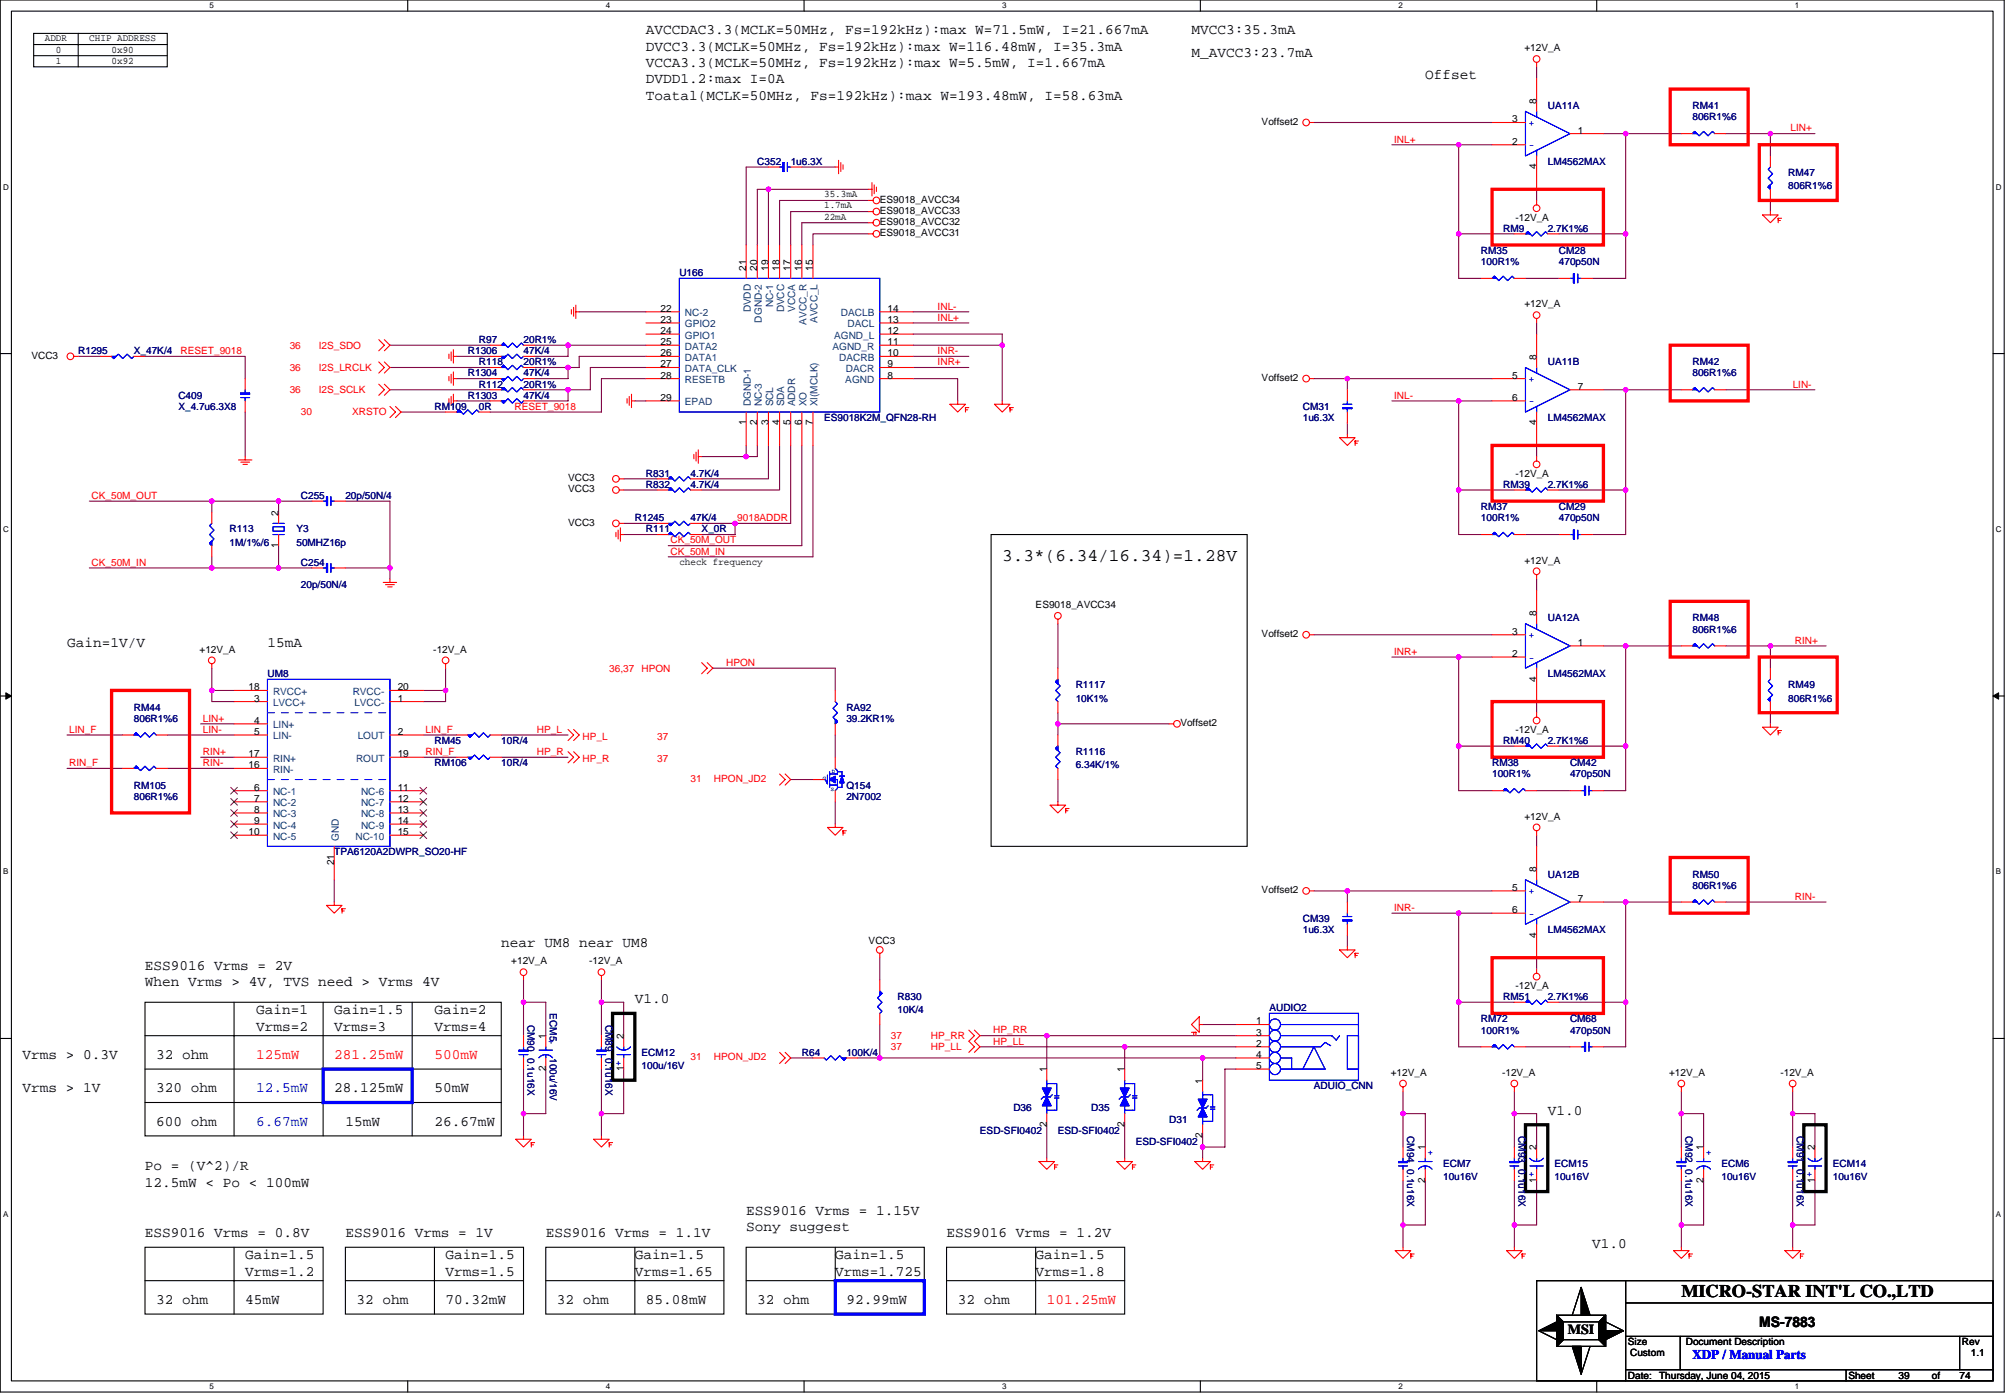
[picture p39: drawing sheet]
<svg xmlns="http://www.w3.org/2000/svg" width="294mm" height="204mm" viewBox="0 0 294 204" stroke-linecap="round" stroke-linejoin="round" font-family="sans-serif">
<defs><g id="words">
<g font-size="2.6">
<text x="146.3" y="81.8">3.3*(6.34/16.34)=1.28V</text>
<text x="245.5" y="189.3">MICRO-STAR INT'L CO.,LTD</text>
</g>
<g font-size="2.1">
<text x="94.3" y="5">AVCCDAC3.3(MCLK=50MHz, Fs=192kHz):max W=71.5mW, I=21.667mA</text>
<text x="174" y="5">MVCC3:35.3mA</text>
<text x="94.3" y="7.4">DVCC3.3(MCLK=50MHz, Fs=192kHz):max W=116.48mW, I=35.3mA</text>
<text x="94.3" y="9.8">VCCA3.3(MCLK=50MHz, Fs=192kHz):max W=5.5mW, I=1.667mA</text>
<text x="174" y="8.3">M_AVCC3:23.7mA</text>
<text x="208.1" y="11.5">Offset</text>
<text x="94.3" y="12.2">DVDD1.2:max I=0A</text>
<text x="94.3" y="14.6">Toatal(MCLK=50MHz, Fs=192kHz):max W=193.48mW, I=58.63mA</text>
<text x="9.8" y="94.4">Gain=1V/V</text>
<text x="39.1" y="94.4">15mA</text>
<text x="21.2" y="141.6">ESS9016 Vrms = 2V</text>
<text x="21.2" y="143.9">When Vrms &gt; 4V, TVS need &gt; Vrms 4V</text>
<text x="73.2" y="138.3">near UM8 near UM8</text>
<text x="37.4" y="148.1">Gain=1</text>
<text x="48.8" y="148.1">Gain=1.5</text>
<text x="63.4" y="148.1">Gain=2</text>
<text x="92.7" y="146.4">V1.0</text>
<text x="3.3" y="154.6">Vrms &gt; 0.3V</text>
<text x="22.8" y="154.6">32 ohm</text>
<text x="37.4" y="150.4">Vrms=2</text>
<text x="48.8" y="150.4">Vrms=3</text>
<text x="63.4" y="150.4">Vrms=4</text>
<text x="3.3" y="159.4">Vrms &gt; 1V</text>
<text x="22.8" y="159.4">320 ohm</text>
<text x="48.8" y="159.4">28.125mW</text>
<text x="63.4" y="159.4">50mW</text>
<text x="22.8" y="164.3">600 ohm</text>
<text x="50.4" y="164.3">15mW</text>
<text x="63.4" y="164.3">26.67mW</text>
<text x="226" y="162.7">V1.0</text>
<text x="21.2" y="170.8">Po = (V^2)/R</text>
<text x="21.2" y="173.2">12.5mW &lt; Po &lt; 100mW</text>
<text x="109" y="177.3">ESS9016 Vrms = 1.15V</text>
<text x="109" y="179.7">Sony suggest</text>
<text x="21.2" y="180.6">ESS9016 Vrms = 0.8V</text>
<text x="35.8" y="183.8">Gain=1.5</text>
<text x="50.4" y="180.6">ESS9016 Vrms = 1V</text>
<text x="65.1" y="183.8">Gain=1.5</text>
<text x="79.7" y="180.6">ESS9016 Vrms = 1.1V</text>
<text x="92.7" y="183.8">Gain=1.5</text>
<text x="122" y="183.8">Gain=1.5</text>
<text x="138.2" y="180.6">ESS9016 Vrms = 1.2V</text>
<text x="151.2" y="183.8">Gain=1.5</text>
<text x="232.5" y="182.2">V1.0</text>
<text x="22.8" y="190.3">32 ohm</text>
<text x="35.8" y="186.2">Vrms=1.2</text>
<text x="35.8" y="190.3">45mW</text>
<text x="52.1" y="190.3">32 ohm</text>
<text x="65.1" y="190.3">70.32mW</text>
<text x="65.1" y="186.2">Vrms=1.5</text>
<text x="81.3" y="190.3">32 ohm</text>
<text x="92.7" y="186.2">Vrms=1.65</text>
<text x="94.3" y="190.3">85.08mW</text>
<text x="110.6" y="190.3">32 ohm</text>
<text x="122" y="186.2">Vrms=1.725</text>
<text x="123.6" y="190.3">92.99mW</text>
<text x="139.8" y="190.3">32 ohm</text>
<text x="151.2" y="186.2">Vrms=1.8</text>
<text x="256.9" y="193.7">MS-7883</text>
</g>
<g font-size="2.1" fill="#f00">
<text x="37.4" y="154.6">125mW</text>
<text x="48.8" y="154.6">281.25mW</text>
<text x="63.4" y="154.6">500mW</text>
<text x="152.8" y="190.3">101.25mW</text>
</g>
<g font-size="2.1" fill="#00f">
<text x="37.4" y="159.4">12.5mW</text>
<text x="37.4" y="164.3">6.67mW</text>
</g>
<text font-size="2" x="228.9" y="194.7">MSI</text>
<text font-size="1.9" fill="#00f" x="247.1" y="198.4">XDP / Manual Parts</text>
<g font-size="1.5">
<text x="6.5" y="6">ADDR</text>
<text x="8.2" y="7.7">0</text>
<text x="8.2" y="9.3">1</text>
<text x="13" y="6">CHIP ADDRESS</text>
<text x="16.3" y="7.7">0x90</text>
<text x="16.3" y="9.3">0x92</text>
<text x="222.6" y="7.5">+12V_A</text>
<text x="220.8" y="17.9">3</text>
<text x="224.4" y="15.1" transform="rotate(-90 224.4 15.1)">8</text>
<text x="184.2" y="18.2">Voffset2</text>
<text x="220.8" y="21.1">2</text>
<text x="230.4" y="19.5">1</text>
<text x="120.3" y="28.8">35.3mA</text>
<text x="128.5" y="29.6">ES9018_AVCC34</text>
<text x="224.4" y="24.7" transform="rotate(-90 224.4 24.7)">4</text>
<text x="120.3" y="32.1">22mA</text>
<text x="120.3" y="30.4">1.7mA</text>
<text x="128.5" y="31.2">ES9018_AVCC33</text>
<text x="128.5" y="32.8">ES9018_AVCC32</text>
<text x="128.5" y="34.5">ES9018_AVCC31</text>
<text x="221.3" y="32.2">-12V_A</text>
<text x="108.9" y="39.5" transform="rotate(-90 108.9 39.5)">21</text>
<text x="110.6" y="39.5" transform="rotate(-90 110.6 39.5)">20</text>
<text x="112.2" y="39.5" transform="rotate(-90 112.2 39.5)">19</text>
<text x="113.8" y="39.5" transform="rotate(-90 113.8 39.5)">18</text>
<text x="115.5" y="39.5" transform="rotate(-90 115.5 39.5)">17</text>
<text x="117.1" y="39.5" transform="rotate(-90 117.1 39.5)">16</text>
<text x="118.7" y="39.5" transform="rotate(-90 118.7 39.5)">15</text>
<text x="96.4" y="45.5">22</text>
<text x="96.4" y="47.1">23</text>
<text x="129.6" y="45.5">14</text>
<text x="129.6" y="47.1">13</text>
<text x="222.6" y="44.9">+12V_A</text>
<text x="4.6" y="52.3">VCC3</text>
<text x="96.4" y="48.8">24</text>
<text x="96.4" y="50.4">25</text>
<text x="96.4" y="52">26</text>
<text x="96.4" y="53.6">27</text>
<text x="129.6" y="50.4">11</text>
<text x="129.6" y="52">10</text>
<text x="129.6" y="48.8">12</text>
<text x="129.6" y="53.6">9</text>
<text x="224.4" y="52.5" transform="rotate(-90 224.4 52.5)">8</text>
<text x="96.4" y="55.3">28</text>
<text x="96.4" y="58.5">29</text>
<text x="129.6" y="55.3">8</text>
<text x="184.2" y="55.6">Voffset2</text>
<text x="220.8" y="55.3">5</text>
<text x="220.8" y="58.5">6</text>
<text x="230.4" y="56.9">7</text>
<text x="108.9" y="62.1" transform="rotate(-90 108.9 62.1)">1</text>
<text x="110.6" y="62.1" transform="rotate(-90 110.6 62.1)">2</text>
<text x="112.2" y="62.1" transform="rotate(-90 112.2 62.1)">3</text>
<text x="113.8" y="62.1" transform="rotate(-90 113.8 62.1)">4</text>
<text x="115.5" y="62.1" transform="rotate(-90 115.5 62.1)">5</text>
<text x="117.1" y="62.1" transform="rotate(-90 117.1 62.1)">6</text>
<text x="118.7" y="62.1" transform="rotate(-90 118.7 62.1)">7</text>
<text x="224.4" y="62.1" transform="rotate(-90 224.4 62.1)">4</text>
<text x="82.9" y="70.2">VCC3</text>
<text x="82.9" y="71.9">VCC3</text>
<text x="221.3" y="69.6">-12V_A</text>
<text x="40.7" y="75.3" transform="rotate(-90 40.7 75.3)">2</text>
<text x="82.9" y="76.7">VCC3</text>
<text x="40.7" y="80" transform="rotate(-90 40.7 80)">1</text>
<text x="99.2" y="82.4">check frequency</text>
<text x="222.6" y="82.3">+12V_A</text>
<text x="151.2" y="88.8">ES9018_AVCC34</text>
<text x="224.4" y="89.9" transform="rotate(-90 224.4 89.9)">8</text>
<text x="29.1" y="95.3">+12V_A</text>
<text x="63.3" y="95.3">-12V_A</text>
<text x="184.2" y="93">Voffset2</text>
<text x="220.8" y="92.7">3</text>
<text x="220.8" y="95.9">2</text>
<text x="230.4" y="94.3">1</text>
<text x="36.3" y="100.8">18</text>
<text x="58.1" y="100.8">20</text>
<text x="224.4" y="99.5" transform="rotate(-90 224.4 99.5)">4</text>
<text x="37.1" y="102.4">3</text>
<text x="37.1" y="107.3">5</text>
<text x="37.1" y="105.7">4</text>
<text x="58.1" y="107.3">2</text>
<text x="58.1" y="102.4">1</text>
<text x="172.4" y="106">Voffset2</text>
<text x="221.3" y="107">-12V_A</text>
<text x="36.3" y="112.2">16</text>
<text x="36.3" y="110.5">17</text>
<text x="58.1" y="110.5">19</text>
<text x="37.1" y="115.4">6</text>
<text x="37.1" y="117">7</text>
<text x="37.1" y="118.7">8</text>
<text x="58.1" y="115.4">11</text>
<text x="58.1" y="117">12</text>
<text x="58.1" y="118.7">13</text>
<text x="222.6" y="119.7">+12V_A</text>
<text x="36.3" y="121.9">10</text>
<text x="37.1" y="120.3">9</text>
<text x="58.1" y="121.9">15</text>
<text x="58.1" y="120.3">14</text>
<text x="48.8" y="126.3" transform="rotate(-90 48.8 126.3)">21</text>
<text x="184.2" y="130.4">Voffset2</text>
<text x="220.8" y="130">5</text>
<text x="224.4" y="127.3" transform="rotate(-90 224.4 127.3)">8</text>
<text x="230.4" y="131.7">7</text>
<text x="126.8" y="137.9">VCC3</text>
<text x="220.8" y="133.3">6</text>
<text x="224.4" y="136.9" transform="rotate(-90 224.4 136.9)">4</text>
<text x="74.7" y="140.8">+12V_A</text>
<text x="86" y="140.8">-12V_A</text>
<text x="183.4" y="149.5">1</text>
<text x="221.3" y="144.4">-12V_A</text>
<text x="79.7" y="151.7" transform="rotate(-90 79.7 151.7)">1</text>
<text x="91.1" y="151.7" transform="rotate(-90 91.1 151.7)">2</text>
<text x="183.4" y="152.8">2</text>
<text x="183.4" y="154.4">4</text>
<text x="183.4" y="151.2">3</text>
<text x="79.7" y="156.4" transform="rotate(-90 79.7 156.4)">2</text>
<text x="91.1" y="156.4" transform="rotate(-90 91.1 156.4)">1</text>
<text x="152.8" y="156.5" transform="rotate(-90 152.8 156.5)">1</text>
<text x="164.2" y="156.5" transform="rotate(-90 164.2 156.5)">1</text>
<text x="175.6" y="158.2" transform="rotate(-90 175.6 158.2)">1</text>
<text x="183.4" y="156.1">5</text>
<text x="203.1" y="157">+12V_A</text>
<text x="219.3" y="157">-12V_A</text>
<text x="243.7" y="157">+12V_A</text>
<text x="260" y="157">-12V_A</text>
<text x="152.8" y="164.5" transform="rotate(-90 152.8 164.5)">2</text>
<text x="164.2" y="164.5" transform="rotate(-90 164.2 164.5)">2</text>
<text x="175.6" y="166.1" transform="rotate(-90 175.6 166.1)">2</text>
<text x="208.1" y="167.9" transform="rotate(-90 208.1 167.9)">1</text>
<text x="224.4" y="167.9" transform="rotate(-90 224.4 167.9)">2</text>
<text x="248.7" y="167.9" transform="rotate(-90 248.7 167.9)">1</text>
<text x="265" y="167.9" transform="rotate(-90 265 167.9)">2</text>
<text x="208.1" y="172.6" transform="rotate(-90 208.1 172.6)">2</text>
<text x="224.4" y="172.6" transform="rotate(-90 224.4 172.6)">1</text>
<text x="248.7" y="172.6" transform="rotate(-90 248.7 172.6)">2</text>
<text x="265" y="172.6" transform="rotate(-90 265 172.6)">1</text>
<text x="237.7" y="196.4">Size</text>
<text x="246.2" y="196.4">Document Description</text>
<text x="286.5" y="196.4">Rev</text>
<text x="237.7" y="201.3">Date:</text>
<text x="238" y="198">Custom</text>
<text x="242.3" y="201.3">Thursday, June 04, 2015</text>
<text x="269.9" y="201.3">Sheet</text>
<text x="277.2" y="201.3">39</text>
<text x="282.1" y="201.3">of</text>
<text x="286.1" y="201.3">74</text>
<text x="287.8" y="198">1.1</text>
</g>
<g font-size="1.5" fill="#000080">
<text x="226" y="15.9">UA11A</text>
<text x="247.1" y="15.9">RM41</text>
<text x="247.1" y="17.6">806R1%6</text>
<text x="110.6" y="24.1">C352</text>
<text x="115.5" y="24.1">1u6.3X</text>
<text x="226" y="24.1">LM4562MAX</text>
<text x="261.1" y="25.7">RM47</text>
<text x="261.1" y="27.6">806R1%6</text>
<text x="219.5" y="33.8">RM9</text>
<text x="226" y="33.8">2.7K1%6</text>
<text x="99.2" y="40.3">U166</text>
<text x="216.2" y="37.1">RM35</text>
<text x="216.2" y="38.7">100R1%</text>
<text x="227.6" y="37.1">CM28</text>
<text x="227.6" y="38.7">470p50N</text>
<text x="11.4" y="51.7">R1295</text>
<text x="19.5" y="51.7">X_47K/4</text>
<text x="68.3" y="51.7">R1306</text>
<text x="69.9" y="53.3">R118</text>
<text x="69.9" y="50.1">R97</text>
<text x="76.4" y="51.7">47K/4</text>
<text x="76.4" y="53.3">20R1%</text>
<text x="76.4" y="50.1">20R1%</text>
<text x="226" y="53.3">UA11B</text>
<text x="247.1" y="53.3">RM42</text>
<text x="26" y="58.2">C409</text>
<text x="26" y="59.8">X_4.7u6.3X8</text>
<text x="63.4" y="59.8">RM109</text>
<text x="68.3" y="58.2">R1303</text>
<text x="68.3" y="55">R1304</text>
<text x="69.9" y="59.8">0R</text>
<text x="69.9" y="56.6">R112</text>
<text x="76.4" y="58.2">47K/4</text>
<text x="76.4" y="55">47K/4</text>
<text x="76.4" y="56.6">20R1%</text>
<text x="190.2" y="59.8">CM31</text>
<text x="247.1" y="55">806R1%6</text>
<text x="120.3" y="61.5">ES9018K2M_QFN28-RH</text>
<text x="190.2" y="61.5">1u6.3X</text>
<text x="226" y="61.5">LM4562MAX</text>
<text x="94.3" y="71.2">R832</text>
<text x="94.3" y="69.6">R831</text>
<text x="100.8" y="71.2">4.7K/4</text>
<text x="100.8" y="69.6">4.7K/4</text>
<text x="219.5" y="71.2">RM39</text>
<text x="226" y="71.2">2.7K1%6</text>
<text x="33.5" y="77.7">R113</text>
<text x="43.3" y="77.7">Y3</text>
<text x="43.9" y="72.8">C255</text>
<text x="50.4" y="72.8">20p/50N/4</text>
<text x="92.7" y="76.1">R1245</text>
<text x="94.3" y="77.7">R111</text>
<text x="100.8" y="76.1">47K/4</text>
<text x="102.5" y="77.7">X_0R</text>
<text x="216.2" y="74.5">RM37</text>
<text x="216.2" y="76.1">100R1%</text>
<text x="227.6" y="74.5">CM29</text>
<text x="227.6" y="76.1">470p50N</text>
<text x="33.5" y="79.7">1M/1%/6</text>
<text x="43.3" y="79.7">50MHZ16p</text>
<text x="43.9" y="82.6">C254</text>
<text x="43.9" y="85.8">20p/50N/4</text>
<text x="226" y="90.7">UA12A</text>
<text x="247.1" y="90.7">RM48</text>
<text x="247.1" y="92.3">806R1%6</text>
<text x="39.1" y="98.8">UM8</text>
<text x="157.1" y="100.5">R1117</text>
<text x="226" y="98.8">LM4562MAX</text>
<text x="261.1" y="100.5">RM49</text>
<text x="19.5" y="103.7">RM44</text>
<text x="19.5" y="105.3">806R1%6</text>
<text x="123.6" y="103.7">RA92</text>
<text x="123.6" y="105.3">39.2KR1%</text>
<text x="157.1" y="102.4">10K1%</text>
<text x="261.1" y="102.4">806R1%6</text>
<text x="63.4" y="108.6">RM45</text>
<text x="63.4" y="111.8">RM106</text>
<text x="73.2" y="111.8">10R/4</text>
<text x="73.2" y="108.6">10R/4</text>
<text x="157.1" y="110.2">R1116</text>
<text x="157.1" y="112.2">6.34K/1%</text>
<text x="217.9" y="111.8">RM38</text>
<text x="217.9" y="113.5">100R1%</text>
<text x="219.5" y="108.6">RM40</text>
<text x="226" y="108.6">2.7K1%6</text>
<text x="229.2" y="111.8">CM42</text>
<text x="229.2" y="113.5">470p50N</text>
<text x="19.5" y="115.1">RM105</text>
<text x="19.5" y="116.7">806R1%6</text>
<text x="123.6" y="115.1">Q154</text>
<text x="123.6" y="116.7">2N7002</text>
<text x="48.8" y="124.9">TPA6120A2DWPR_SO20-HF</text>
<text x="226" y="128.1">UA12B</text>
<text x="247.1" y="128.1">RM50</text>
<text x="247.1" y="129.7">806R1%6</text>
<text x="190.2" y="134.6">CM39</text>
<text x="190.2" y="136.2">1u6.3X</text>
<text x="226" y="136.2">LM4562MAX</text>
<text x="77" y="149.6" transform="rotate(90 77 149.6)">CM90 0.1u16X</text>
<text x="80.3" y="147.9" transform="rotate(90 80.3 147.9)">ECM5+</text>
<text x="88.4" y="149.6" transform="rotate(90 88.4 149.6)">CM89 0.1u16X</text>
<text x="131.1" y="146">R830</text>
<text x="131.1" y="147.9">10K/4</text>
<text x="185.4" y="147.6">AUDIO2</text>
<text x="216.2" y="149.2">RM72</text>
<text x="219.5" y="146">RM51</text>
<text x="226" y="146">2.7K1%6</text>
<text x="229.2" y="149.2">CM68</text>
<text x="80.3" y="154.4" transform="rotate(90 80.3 154.4)">100u/16V</text>
<text x="93.7" y="154.1">ECM12</text>
<text x="117.1" y="154.1">R64</text>
<text x="123.6" y="154.1">100K/4</text>
<text x="216.2" y="150.9">100R1%</text>
<text x="229.2" y="150.9">470p50N</text>
<text x="93.7" y="156.1">100u/16V</text>
<text x="191.9" y="159">ADUIO_CNN</text>
<text x="143.1" y="165.5">ESD-SFI0402</text>
<text x="148" y="162.2">D36</text>
<text x="154.5" y="165.5">ESD-SFI0402</text>
<text x="159.3" y="162.2">D35</text>
<text x="165.8" y="167.1">ESD-SFI0402</text>
<text x="170.7" y="163.9">D31</text>
<text x="205.5" y="165.8" transform="rotate(90 205.5 165.8)">CM94 0.1u16X</text>
<text x="221.7" y="165.8" transform="rotate(90 221.7 165.8)">CM93 0.1u16X</text>
<text x="246.1" y="165.8" transform="rotate(90 246.1 165.8)">CM92 0.1u16X</text>
<text x="262.4" y="165.8" transform="rotate(90 262.4 165.8)">CM91 0.1u16X</text>
<text x="210.7" y="170.4">ECM7</text>
<text x="210.7" y="172.3">10u16V</text>
<text x="227" y="170.4">ECM15</text>
<text x="227" y="172.3">10u16V</text>
<text x="251.4" y="170.4">ECM6</text>
<text x="251.4" y="172.3">10u16V</text>
<text x="267.6" y="170.4">ECM14</text>
<text x="267.6" y="172.3">10u16V</text>
</g>
<g font-size="1.5" fill="#f00">
<text x="203.6" y="20.8">INL+</text>
<text x="261.4" y="19.2">LIN+</text>
<text x="136.9" y="46.8">INL+</text>
<text x="136.9" y="45.2">INL-</text>
<text x="26.4" y="51.7">RESET_9018</text>
<text x="42.3" y="50.9">36</text>
<text x="46.5" y="50.9">I2S_SDO</text>
<text x="136.9" y="53.3">INR+</text>
<text x="136.9" y="51.7">INR-</text>
<text x="42.3" y="57.4">36</text>
<text x="42.3" y="54.1">36</text>
<text x="46.5" y="57.4">I2S_SCLK</text>
<text x="46.5" y="54.1">I2S_LRCLK</text>
<text x="75.1" y="59.8">RESET_9018</text>
<text x="203.6" y="58.2">INL-</text>
<text x="261.8" y="56.6">LIN-</text>
<text x="43.9" y="60.6">30</text>
<text x="51.4" y="60.6">XRSTO</text>
<text x="13.4" y="72.8">CK_50M_OUT</text>
<text x="107.7" y="76.1">9018ADDR</text>
<text x="13.4" y="82.6">CK_50M_IN</text>
<text x="97.9" y="79.3">CK_50M_OUT</text>
<text x="97.9" y="81">CK_50M_IN</text>
<text x="203.6" y="95.6">INR+</text>
<text x="262.1" y="94">RIN+</text>
<text x="89" y="98">36,37</text>
<text x="93.7" y="98">HPON</text>
<text x="106" y="97.2">HPON</text>
<text x="10.1" y="107">LIN_F</text>
<text x="29.6" y="105.3">LIN+</text>
<text x="29.6" y="107">LIN-</text>
<text x="62.1" y="107">LIN_F</text>
<text x="78.4" y="107">HP_L</text>
<text x="85.1" y="107.9">HP_L</text>
<text x="95.9" y="107.9">37</text>
<text x="10.1" y="111.8">RIN_F</text>
<text x="29.6" y="110.2">RIN+</text>
<text x="29.6" y="111.8">RIN-</text>
<text x="62.1" y="110.2">RIN_F</text>
<text x="78.4" y="110.2">HP_R</text>
<text x="85.1" y="111.2">HP_R</text>
<text x="95.9" y="111.2">37</text>
<text x="100.8" y="114.1">31</text>
<text x="104.2" y="114.1">HPON_JD2</text>
<text x="262.1" y="131.3">RIN-</text>
<text x="203.6" y="133">INR-</text>
<text x="100.8" y="154.8">31</text>
<text x="104.2" y="154.8">HPON_JD2</text>
<text x="130.1" y="151.7">37</text>
<text x="130.1" y="153.3">37</text>
<text x="135.9" y="151.7">HP_RR</text>
<text x="135.9" y="153.3">HP_LL</text>
<text x="145" y="150.9">HP_RR</text>
<text x="145" y="152.5">HP_LL</text>
</g>
<g font-size="1.5" fill="#00f">
<text x="223.2" y="18.4">+</text>
<text x="223.2" y="21.7">-</text>
<text x="223.2" y="55.8">+</text>
<text x="223.2" y="59">-</text>
<text x="223.2" y="93.2">+</text>
<text x="223.2" y="96.4">-</text>
<text x="223.2" y="130.6">+</text>
<text x="223.2" y="133.8">-</text>
<text x="90.7" y="155.6" transform="rotate(-90 90.7 155.6)">+</text>
<text x="208.5" y="167.9" transform="rotate(90 208.5 167.9)">+</text>
<text x="249.1" y="167.9" transform="rotate(90 249.1 167.9)">+</text>
<text x="224" y="171.8" transform="rotate(-90 224 171.8)">+</text>
<text x="264.6" y="171.8" transform="rotate(-90 264.6 171.8)">+</text>
</g>
<g font-size="1.5" fill="#004080">
<text x="100" y="46.2">NC-2</text>
<text x="100" y="47.8">GPIO2</text>
<text x="109.6" y="45.6" transform="rotate(-90 109.6 45.6)">DVDD</text>
<text x="111.3" y="47.1" transform="rotate(-90 111.3 47.1)">DGND-2</text>
<text x="112.9" y="44.9" transform="rotate(-90 112.9 44.9)">NC-1</text>
<text x="114.5" y="45.6" transform="rotate(-90 114.5 45.6)">DVCC</text>
<text x="116.1" y="45.5" transform="rotate(-90 116.1 45.5)">VCCA</text>
<text x="117.8" y="47.4" transform="rotate(-90 117.8 47.4)">AVCC_R</text>
<text x="119.4" y="47.2" transform="rotate(-90 119.4 47.2)">AVCC_L</text>
<text x="122.8" y="46.2">DACLB</text>
<text x="123.8" y="47.8">DACL</text>
<text x="100" y="49.4">GPIO1</text>
<text x="100" y="51">DATA2</text>
<text x="100" y="52.7">DATA1</text>
<text x="121.6" y="51">AGND_R</text>
<text x="121.8" y="49.4">AGND_L</text>
<text x="122.5" y="52.7">DACRB</text>
<text x="100" y="54.3">DATA_CLK</text>
<text x="100" y="55.9">RESETB</text>
<text x="100" y="59.2">EPAD</text>
<text x="109.6" y="59.3" transform="rotate(-90 109.6 59.3)">DGND-1</text>
<text x="111.3" y="59.3" transform="rotate(-90 111.3 59.3)">NC-3</text>
<text x="112.9" y="59.3" transform="rotate(-90 112.9 59.3)">SCL</text>
<text x="114.5" y="59.3" transform="rotate(-90 114.5 59.3)">SDA</text>
<text x="116.1" y="59.3" transform="rotate(-90 116.1 59.3)">ADDR</text>
<text x="117.8" y="59.3" transform="rotate(-90 117.8 59.3)">XO</text>
<text x="119.4" y="59.3" transform="rotate(-90 119.4 59.3)">XI(MCLK)</text>
<text x="123.4" y="55.9">AGND</text>
<text x="123.5" y="54.3">DACR</text>
<text x="39.9" y="101.4">RVCC+</text>
<text x="51.5" y="101.4">RVCC-</text>
<text x="39.9" y="103.1">LVCC+</text>
<text x="39.9" y="107.9">LIN-</text>
<text x="39.9" y="106.3">LIN+</text>
<text x="51.7" y="103.1">LVCC-</text>
<text x="52.2" y="107.9">LOUT</text>
<text x="39.9" y="112.8">RIN-</text>
<text x="39.9" y="111.2">RIN+</text>
<text x="52" y="111.2">ROUT</text>
<text x="39.9" y="116.1">NC-1</text>
<text x="39.9" y="117.7">NC-2</text>
<text x="39.9" y="119.3">NC-3</text>
<text x="52.7" y="116.1">NC-6</text>
<text x="52.7" y="117.7">NC-7</text>
<text x="52.7" y="119.3">NC-8</text>
<text x="39.9" y="120.9">NC-4</text>
<text x="39.9" y="122.6">NC-5</text>
<text x="49.5" y="122.7" transform="rotate(-90 49.5 122.7)">GND</text>
<text x="51.9" y="122.6">NC-10</text>
<text x="52.7" y="120.9">NC-9</text>
</g>
<g font-size="1.2">
<text x="30.6" y="1.2">5</text>
<text x="88.5" y="1.2">4</text>
<text x="146.3" y="1.2">3</text>
<text x="204.2" y="1.2">2</text>
<text x="262.1" y="1.2">1</text>
<text x=".4" y="27.7">D</text>
<text x="291.4" y="27.7">D</text>
<text x=".4" y="77.7">C</text>
<text x="291.4" y="77.7">C</text>
<text x=".4" y="127.6">B</text>
<text x="291.4" y="127.6">B</text>
<text x=".4" y="177.6">A</text>
<text x="291.4" y="177.6">A</text>
<text x="30.6" y="202.8">5</text>
<text x="88.5" y="202.8">4</text>
<text x="146.3" y="202.8">3</text>
<text x="204.2" y="202.8">2</text>
<text x="262.1" y="202.8">1</text>
</g>
<g font-size=".8" fill="#00f">
<text x="120.2" y="113.8">G</text>
<text x="121.5" y="112.8">D</text>
<text x="121.3" y="115.4">S</text>
</g>
</g></defs>
<path d="M0 0h292.6v203.2h-292.6zM1.7 1.6h289.3v200h-289.3z" fill="none" stroke="#000" stroke-width=".16"/>
<g fill="#fff">
<path d="M30.6 .2h.6v1.3h-.6z"/>
<path d="M30.6 201.7h.6v1.3h-.6z"/>
</g>
<path d="M59.5 0v1.6M59.5 201.6v1.6" fill="none" stroke="#000" stroke-width=".16"/>
<g fill="#fff">
<path d="M88.5 .2h.6v1.3h-.6z"/>
<path d="M88.5 201.7h.6v1.3h-.6z"/>
</g>
<path d="M117.4 0v1.6M117.4 201.6v1.6" fill="none" stroke="#000" stroke-width=".16"/>
<g fill="#fff">
<path d="M146.3 .2h.7v1.3h-.7z"/>
<path d="M146.3 201.7h.7v1.3h-.7z"/>
</g>
<path d="M175.3 0v1.6M175.3 201.6v1.6" fill="none" stroke="#000" stroke-width=".16"/>
<g fill="#fff">
<path d="M204.2 .2h.7v1.3h-.7z"/>
<path d="M204.2 201.7h.7v1.3h-.7z"/>
</g>
<path d="M233.1 0v1.6M233.1 201.6v1.6" fill="none" stroke="#000" stroke-width=".16"/>
<g fill="#fff">
<path d="M262.1 .2h.6v1.3h-.6z"/>
<path d="M262.1 201.7h.6v1.3h-.6z"/>
<path d="M.4 26.6h.9v1.3h-.9z"/>
<path d="M291.4 26.6h.9v1.3h-.9z"/>
<path d="M.4 76.6h.9v1.3h-.9z"/>
<path d="M291.4 76.6h.9v1.3h-.9z"/>
</g>
<path d="M0 51.6h1.7M291 51.6h1.6" fill="none" stroke="#000" stroke-width=".16"/>
<g fill="#fff">
<path d="M.4 126.6h.8v1.3h-.8z"/>
<path d="M291.4 126.6h.8v1.3h-.8z"/>
</g>
<path d="M0 101.6h1.7M291 101.6h1.6" fill="none" stroke="#000" stroke-width=".16"/>
<path d="M.9 101.1l.8 .5-.8 .5zM291 101.6l.8-.5v1z" fill="#000" stroke="#000" stroke-width=".15"/>
<g fill="#fff">
<path d="M.4 176.6h.8v1.3h-.8z"/>
<path d="M291.4 176.6h.8v1.3h-.8z"/>
</g>
<g fill="none" stroke="#000" stroke-width=".16">
<path d="M4.9 4.9h19.5v4.9h-19.5zM4.9 6.5h19.5M4.9 8.1h19.5M11.4 4.9v4.9M144.7 78h37.4v45.5h-37.4zM0 151.6h1.7M21.2 156.1h52M21.2 151.2h52M21.2 146.3h52v19.5h-52zM34.2 146.3v19.5M47.2 146.3v19.5M60.2 146.3v19.5"/>
<path d="M291 151.6h1.6M21.2 160.9h52M21.2 182.1h26v9.7h-26zM21.2 186.9h26M34.2 182.1v9.7M50.4 182.1h26v9.7h-26zM50.4 186.9h26M63.4 182.1v9.7M79.7 182.1h26v9.7h-26zM79.7 186.9h26M92.7 182.1v9.7M109 182.1h26v9.7h-26z"/>
<path d="M109 186.9h26M122 182.1v9.7M138.2 182.1h26v9.7h-26zM138.2 186.9h26M151.2 182.1v9.7M224.4 186.9h66.6v14.7h-66.6zM224.7 194.3l2.6 1.3M227.3 192h7.1v4.5h-7.1zM227.3 192l1 1M228.3 195.6l-1 .9M228.3 193h5.2v2.6h-5.2zM230.9 187.9l-1.3 4.1"/>
<path d="M232.2 196.5l-1.3 4.1M233.5 195.6l.9 .9M234.4 192l-.9 1M234.4 193l2.7 1.3M237.4 199.9h53.6M237.4 190.2h53.6M237.4 195.1h53.6M237.4 186.9v14.7M245.3 195.1v4.8M269.6 199.9v1.7M286.1 195.1v4.8"/>
</g>
<g fill="none" stroke="#800040" stroke-width=".16">
<path d="M191.9 17.9h26M224.4 9.8v1.6M234.1 19.5h11.4M237.4 19.5v21.1h-4.9M252 19.5h6.5v3.3M258.5 19.5h6.5M112.2 24.4h-3.2v11.4M112.2 27.6v8.2M117.1 24.4h4.9M126.8 34.1h-8.1v1.7M126.8 29.3h-13v6.5M126.8 27.6h-16.2v8.2"/>
<path d="M126.8 32.5h-9.7v3.3M126.8 30.9h-11.3v4.9M213 21.1v19.5h3.2M213 34.1h8.1M217.9 21.1h-14.7M224.4 27.6v1.7M227.6 34.1h9.8M258.5 29.3v1.6M11.4 52h3.3M21.2 52h14.6v3.3M56.9 50.4h14.7M56.9 56.9h14.7"/>
<path d="M56.9 53.6h14.7M66.7 52h4.9M66.7 58.5h4.9M66.7 55.3h4.9M82.9 50.4v1.6h-4.8M82.9 56.9v1.6h-4.8M82.9 53.6v1.7h-4.8M84.6 45.5h9.7M92.7 58.5h1.6M94.3 52h-9.7v1.6h-6.5M94.3 55.3h-6.5v4.8h-16.2M94.3 53.6h-8.1v3.3h-8.1"/>
<path d="M94.3 50.4h-16.2M133.3 55.3h6.5v3.2M133.3 53.6h8.2M133.3 50.4h13M133.3 52h8.2M133.3 47.1h8.2M133.3 45.5h8.2M133.3 48.8h13v9.7M191.9 55.3h4.8v1.6M196.7 55.3h21.2M203.2 58.5h14.7M213 58.5v19.5h3.2"/>
<path d="M222.7 40.6h4.9M224.4 47.1v1.7M234.1 56.9h11.4M237.4 56.9v21.1h-4.9M252 56.9h13M13 73.2h32.6M30.9 73.2v1.6M35.8 60.1v6.5M40.7 73.2v1.6M40.7 79.7v3.2M50.4 73.2h6.5v11.3M58.6 60.1h6.5"/>
<path d="M91.1 78h4.8M91.1 76.4h4.8M91.1 71.5h4.8M91.1 69.9h4.8M102.5 76.4h4.8v1.6h-4.8M109 65v1.6M110.6 65v1.6h-8.1M112.2 65v4.9h-9.7M113.8 65v6.5h-11.3M115.5 65v11.4h-8.2M117.1 65v14.7h-19.5M118.7 65v16.3h-21.1"/>
<path d="M196.7 61.8v1.6M213 71.5h8.1M222.7 78h4.9M224.4 65v1.6M227.6 71.5h9.8M30.9 81.3v1.6M30.9 97.5v3.3M45.6 82.9h-32.6M50.4 82.9h6.5M65.1 97.5v4.9h-3.3M104.1 97.5h17.9v3.3M154.5 91v6.5"/>
<path d="M191.9 92.7h26M203.2 95.9h14.7M213 95.9v19.5h4.9M224.4 84.5v1.7M234.1 94.3h11.4M237.4 94.3v21.1h-3.3M252 94.3h6.5v3.2M258.5 94.3h8.1M9.8 107.3h8.1M9.8 112.2h8.1M24.4 107.3h9.8M24.4 112.2h9.8"/>
<path d="M29.3 105.7h4.9M29.3 110.5h4.9M30.9 100.8h3.3M30.9 100.8v1.6h3.3M61.8 107.3h4.9M61.8 100.8h3.3M61.8 110.5h4.9M73.2 110.5h9.7M73.2 107.3h9.7M115.5 113.8h3.2M122 107.3v3.2M122 117v3.3"/>
<path d="M154.5 104v3.3M154.5 113.8v3.2M154.5 105.7h16.2M213 108.9h8.1M224.4 115.4h4.8M224.4 102.4v1.6M227.6 108.9h9.8M258.5 104v1.7M48.8 128.4v3.3M128.5 139.8v3.3M191.9 130h4.8v1.7M196.7 136.6v1.6"/>
<path d="M196.7 130h21.2M213 133.3v19.5h3.2M217.9 133.3h-14.7M224.4 139.8v1.6M224.4 121.9v1.6M237.4 131.7v21.1h-3.3M245.5 131.7h-11.4M252 131.7h14.6M76.4 146.3h3.3v4.9M76.4 143.1v8.1M76.4 156.1v9.7M79.7 156.1v6.5h-3.3"/>
<path d="M87.8 146.3h3.3v4.9M87.8 143.1v8.1M87.8 156.1v9.7M91.1 156.1v6.5h-3.3M115.5 154.4h3.2M128.5 149.6v4.8M143.1 151.2h9.7v4.9M143.1 152.8h21.1v3.3M152.8 151.2h27.7M164.2 152.8h16.3M175.6 149.6h4.9M175.6 154.4v3.3"/>
<path d="M180.5 154.4h-55.3M180.5 156.1h-1.6v11.3h-3.3M204.9 159.3v8.1M213 146.3h8.1M221.1 159.3v8.1M222.7 152.8h6.5M227.6 146.3h9.8M245.5 159.3v8.1M261.8 159.3v8.1M152.8 164.2v4.9M164.2 164.2v4.9M175.6 165.8v3.3"/>
<path d="M204.9 162.6h3.2v4.8M204.9 172.3v9.8M208.1 172.3v6.5h-3.2M221.1 162.6h3.3v4.8M221.1 172.3v9.8M224.4 172.3v6.5h-3.3M245.5 172.3v9.8M245.5 162.6h3.3v4.8M248.8 172.3v6.5h-3.3M261.8 172.3v9.8M261.8 162.6h3.2v4.8M265 172.3v6.5h-3.2"/>
</g>
<g fill="#f0f" stroke="#f0f" stroke-width=".16">
<circle cx="213" cy="58.5" r=".32"/>
<circle cx="154.5" cy="105.7" r=".32"/>
<circle cx="196.7" cy="55.3" r=".32"/>
<circle cx="237.4" cy="19.5" r=".32"/>
<circle cx="213" cy="34.1" r=".32"/>
<circle cx="213" cy="71.5" r=".32"/>
<circle cx="237.4" cy="71.5" r=".32"/>
<circle cx="245.5" cy="162.6" r=".32"/>
<circle cx="261.8" cy="178.8" r=".32"/>
<circle cx="245.5" cy="178.8" r=".32"/>
<circle cx="261.8" cy="162.6" r=".32"/>
<circle cx="204.9" cy="162.6" r=".32"/>
<circle cx="221.1" cy="178.8" r=".32"/>
<circle cx="204.9" cy="178.8" r=".32"/>
<circle cx="221.1" cy="162.6" r=".32"/>
<circle cx="258.5" cy="19.5" r=".32"/>
<circle cx="213" cy="21.1" r=".32"/>
<circle cx="196.7" cy="130" r=".32"/>
<circle cx="258.5" cy="94.3" r=".32"/>
<circle cx="237.4" cy="56.9" r=".32"/>
<circle cx="237.4" cy="94.3" r=".32"/>
<circle cx="213" cy="108.9" r=".32"/>
<circle cx="237.4" cy="108.9" r=".32"/>
<circle cx="213" cy="95.9" r=".32"/>
<circle cx="237.4" cy="131.7" r=".32"/>
<circle cx="213" cy="146.3" r=".32"/>
<circle cx="237.4" cy="146.3" r=".32"/>
<circle cx="213" cy="133.3" r=".32"/>
<circle cx="237.4" cy="34.1" r=".32"/>
<circle cx="65.1" cy="100.8" r=".32"/>
<circle cx="30.9" cy="100.8" r=".32"/>
<circle cx="76.4" cy="146.3" r=".32"/>
<circle cx="87.8" cy="162.6" r=".32"/>
<circle cx="76.4" cy="162.6" r=".32"/>
<circle cx="87.8" cy="146.3" r=".32"/>
<circle cx="40.7" cy="82.9" r=".32"/>
<circle cx="30.9" cy="82.9" r=".32"/>
<circle cx="56.9" cy="82.9" r=".32"/>
<circle cx="40.7" cy="73.1" r=".32"/>
<circle cx="30.9" cy="73.1" r=".32"/>
<circle cx="107.3" cy="76.4" r=".32"/>
<circle cx="82.9" cy="50.4" r=".32"/>
<circle cx="146.3" cy="50.4" r=".32"/>
<circle cx="82.9" cy="56.9" r=".32"/>
<circle cx="109" cy="66.6" r=".32"/>
<circle cx="82.9" cy="53.6" r=".32"/>
<circle cx="112.2" cy="27.6" r=".32"/>
<circle cx="164.2" cy="152.8" r=".32"/>
<circle cx="152.8" cy="151.2" r=".32"/>
<circle cx="175.6" cy="154.4" r=".32"/>
<circle cx="175.6" cy="167.4" r=".32"/>
<circle cx="128.5" cy="154.4" r=".32"/>
</g>
<g fill="none" stroke="#f00" stroke-width=".16">
<path d="M191.2 17.9h.7M217.9 17.9h4.8M224.4 9.1v.7M224.4 11.4v4.9M229.2 19.5h4.9M245.5 19.5h1.6M250.4 19.5h1.6M109 35.8v4.8M110.6 35.8v4.8M112.2 35.8v4.8M112.2 24.4h1.6M113.8 35.8v4.8"/>
<path d="M115.5 24.4h1.6M115.5 35.8v4.8M117.1 35.8v4.8M118.7 35.8v4.8M122 24.4h.4M122.4 23.4v2M122.8 23.7v1.3M123.1 24.1v.6M126.8 30.9h.7M126.8 27.6h.5M126.8 29.3h.7M126.8 32.5h.7"/>
<path d="M126.8 34.1h.7M127.3 26.7v1.9M127.6 27v1.3M128 27.3v.7M217.9 21.1h4.8M221.1 34.1h1.6M224.4 22.8v4.8M224.4 29.3v.6M226 34.1h1.6M257.4 31.4h2.2l-1.1 1.1zM258.5 30.9v.5M258.5 22.8v1.6"/>
<path d="M258.5 27.6v1.7M259.6 32v-.1v.6M259.6 31.9h.5M259.6 32.2h.4M10.8 52h.6M14.7 52h1.6M19.5 52h1.7M35.8 55.3v1.6M35.8 58.5v1.6M55.3 49.6l.8 .8-.8 .8M55.3 56.1l.8 .8-.8 .8M55.3 52.8l.8 .8-.8 .9"/>
<path d="M56.1 49.6l.8 .8-.8 .8M56.1 56.1l.8 .8-.8 .8M56.1 52.8l.8 .8-.8 .9M56.9 59.3l.8 .8-.8 .9M57.7 59.3l.9 .8-.9 .9M65.6 51.7v.6M65.6 54.9v.7M65.6 58.2v.6M65.9 51.4v1.3M65.9 54.6v1.3M65.9 57.9v1.3M66.2 52h.5"/>
<path d="M66.2 55.3h.5M66.2 51v2M66.2 54.3v1.9M66.2 57.5v2M66.2 58.5h.5M71.6 52h1.6M71.6 55.3h1.6M71.6 58.5h1.6M71.6 56.9h1.6M71.6 53.6h1.6M71.6 50.4h1.6M76.4 52h1.7"/>
<path d="M76.4 55.3h1.7M76.4 58.5h1.7M76.4 56.9h1.7M76.4 53.6h1.7M76.4 50.4h1.7M83.4 45.2v.6M83.8 44.9v1.3M84.1 45.5h.5M84.1 44.5v2M91.6 58.2v.6M91.9 57.9v1.3M92.2 58.5h.5"/>
<path d="M92.2 57.5v2M94.3 52h4.9M94.3 55.3h4.9M94.3 58.5h4.9M94.3 45.5h4.9M94.3 53.6h4.9M94.3 50.4h4.9M94.3 48.8h4.9M94.3 47.1h4.9M128.5 52h4.8M128.5 55.3h4.8M128.5 45.5h4.8"/>
<path d="M128.5 53.6h4.8M128.5 50.4h4.8M128.5 48.8h4.8M128.5 47.1h4.8M138.7 59h2.3l-1.2 1.1zM139.8 58.5v.5M141 59.7v-.2v.6M141 59.5h.5M141 59.8h.3M145.2 59h2.3l-1.2 1.1zM146.3 58.5v.5M147.5 59.7v-.2v.6"/>
<path d="M147.5 59.5h.5M147.5 59.8h.3M191.2 55.3h.7M196.7 56.9v1.6M216.2 40.6h1.7M217.9 55.3h4.8M217.9 58.5h4.8M221.1 40.6h1.6M224.4 46.5v.6M224.4 48.8v4.8M227.6 40.6h1.6M229.2 56.9h4.9"/>
<path d="M230.9 40.6h1.6M245.5 56.9h1.6M250.4 56.9h1.6M30.9 74.8v1.6M30.9 79.7v1.6M34.8 67.1h2M35.2 67.5h1.3M35.5 67.8h.6M35.8 66.6v.5M40.7 74.8v1.6M40.7 78v1.7M45.6 73.2h1.6"/>
<path d="M48.8 73.2h1.6M65.1 60.1h1.6M69.9 60.1h1.7M89.9 77.7v.7M90.3 77.4v1.3M90.4 71.5h.7M90.4 76.4h.7M90.4 69.9h.7M90.6 78h.5M90.6 77.1v1.9M95.9 76.4h1.7M95.9 78h1.7"/>
<path d="M95.9 69.9h1.7M95.9 71.5h1.7M100.8 76.4h1.7M100.8 78h1.7M100.8 69.9h1.7M100.8 71.5h1.7M101.3 66.3v.7M101.6 66v1.3M102 66.6h.5M102 65.7v1.9M109 60.1v4.9M110.6 60.1v4.9"/>
<path d="M112.2 60.1v4.9M113.8 60.1v4.9M115.5 60.1v4.9M117.1 60.1v4.9M118.7 60.1v4.9M195.6 63.9h2.3l-1.2 1.1zM196.7 63.4v.5M196.7 60.1v1.7M197.9 64.5v-.1v.6M197.9 64.4h.5M197.9 64.7h.3M216.2 78h1.7"/>
<path d="M221.1 71.5h1.6M221.1 78h1.6M224.4 60.1v4.9M224.4 66.6v.7M226 71.5h1.6M227.6 78h1.6M230.9 78h1.6M30.9 96.9v.6M45.6 82.9h1.6M48.8 82.9h1.6M56 85h1.9M56.3 85.3h1.3"/>
<path d="M56.6 85.7h.7M56.9 84.5v.5M65.1 96.9v.6M102.5 96.7l.8 .8-.8 .8M103.3 96.7l.8 .8-.8 .8M154.5 90.4v.6M154.5 97.5v1.7M191.2 92.7h.7M217.9 92.7h4.8M217.9 95.9h4.8M224.4 83.9v.6M224.4 86.2v4.8"/>
<path d="M224.4 97.5v4.9M229.2 94.3h4.9M245.5 94.3h1.6M250.4 94.3h1.6M258.5 97.5v1.7M17.9 107.3h1.6M17.9 112.2h1.6M22.8 107.3h1.6M22.8 112.2h1.6M34.2 105.7h4.9M34.2 115.4h4.9M34.2 107.3h4.9"/>
<path d="M34.2 100.8h4.9M34.2 110.5h4.9M34.2 102.4h4.9M34.2 112.2h4.9M34.2 117h4.9M34.2 118.7h4.9M56.9 115.4h4.9M56.9 107.3h4.9M56.9 100.8h4.9M56.9 110.5h4.9M56.9 102.4h4.9M56.9 117h4.9"/>
<path d="M56.9 118.7h4.9M66.7 107.3h1.6M66.7 110.5h1.6M71.6 107.3h1.6M71.6 110.5h1.6M82.9 106.5l.9 .8-.9 .8M82.9 109.7l.9 .8-.9 .9M83.8 106.5l.8 .8-.8 .8M83.8 109.7l.8 .8-.8 .9M113.8 113l.8 .8-.8 .8M114.6 113l.9 .8-.9 .8M118.7 113.8h1.6"/>
<path d="M122 110.5v1.7M122 115.4v1.6M122 100.8v1.6M122 105.7v1.6M153.3 117.5h2.3l-1.1 1.2zM154.5 102.4v1.6M154.5 107.3v1.6M154.5 112.2v1.6M154.5 117v.5M155.6 118.2v-.2v.7M155.6 118h.5M155.6 118.3h.3"/>
<path d="M170.7 105.7h.7M217.9 115.4h1.6M221.1 108.9h1.6M222.7 115.4h1.7M224.4 104v.7M226 108.9h1.6M229.2 115.4h1.7M232.5 115.4h1.6M257.4 106.2h2.2l-1.1 1.1zM258.5 105.7v.5M258.5 102.4v1.6M259.6 106.8v-.2v.7"/>
<path d="M259.6 106.6h.5M259.6 107h.4M34.2 120.3h4.9M34.2 121.9h4.9M47.7 132.2h2.2l-1.1 1.1zM48.8 131.7v.5M48.8 123.5v4.9M49.9 132.8v-.1v.6M49.9 132.7h.5M49.9 133h.4M56.9 120.3h4.9M56.9 121.9h4.9"/>
<path d="M120.8 120.8h2.3l-1.1 1.1zM122 120.3v.5M123.1 121.4v-.1v.6M123.1 121.3h.5M123.1 121.6h.3M128.5 139.2v.6M191.2 130h.7M195.6 138.7h2.3l-1.2 1.1zM196.7 138.2v.5M196.7 131.7v1.6M196.7 134.9v1.7M197.9 139.3v-.1v.6"/>
<path d="M197.9 139.2h.5M197.9 139.5h.3M217.9 130h4.8M217.9 133.3h4.8M224.4 121.3v.6M224.4 123.5v4.9M224.4 134.9v4.9M229.2 131.7h4.9M245.5 131.7h1.6M250.4 131.7h1.6M76.4 142.4v.7M76.4 151.2v1.6"/>
<path d="M76.4 154.4v1.7M79.7 151.2v1.6M79.7 154.4v1.7M87.8 142.4v.7M87.8 151.2v1.6M87.8 154.4v1.7M91.1 151.2v1.6M91.1 154.4v1.7M113.8 153.6l.8 .8-.8 .8M114.6 153.6l.9 .8-.9 .8M118.7 154.4h1.6M123.6 154.4h1.6"/>
<path d="M128.5 143.1v1.6M128.5 147.9v1.7M141.5 150.4l.8 .8-.8 .8 .8 .8-.8 .8M142.3 150.4l.8 .8-.8 .8 .8 .8-.8 .8M152.8 156.1v1.6M164.2 156.1v1.6M174 150.7h.6h-.1M174.3 150.7v.3M174.6 150.7v.5M175.1 148.4v2.3l-1.1-1.1zM175.1 149.6h.5M175.6 157.7v1.6"/>
<path d="M180.5 149.6h4.9M180.5 152.8h4.9M180.5 154.4h4.9M180.5 151.2h4.9M180.5 156.1h4.9M204.9 158.7v.6M216.2 152.8h1.7M221.1 146.3h1.6M221.1 152.8h1.6M221.1 158.7v.6M224.4 141.4v.7M226 146.3h1.6"/>
<path d="M229.2 152.8h1.7M232.5 152.8h1.6M245.5 158.7v.6M261.8 158.7v.6M75.3 166.3h2.3l-1.2 1.1zM76.4 165.8v.5M77.6 166.9v-.1v.6M77.6 166.8h.5M77.6 167.1h.3M86.7 166.3h2.3l-1.2 1.1zM87.8 165.8v.5M89 166.9v-.1v.6"/>
<path d="M89 166.8h.4M89 167.1h.3M151.7 169.6h2.3l-1.2 1.1zM152.8 169.1v.5M152.8 162.6v1.6M154 170.2v-.2v.7M154 170h.5M154 170.4h.3M163.1 169.6h2.3l-1.2 1.1zM164.2 169.1v.5M164.2 162.6v1.6M165.4 170.2v-.2v.7"/>
<path d="M165.4 170h.5M165.4 170.4h.3M174.5 169.6h2.2l-1.1 1.1zM175.6 164.2v1.6M175.6 169.1v.5M176.7 170.2v-.2v.7M176.7 170h.5M176.7 170.4h.4M204.9 167.4v1.7M204.9 170.7v1.6M208.1 167.4v1.7M208.1 170.7v1.6"/>
<path d="M221.1 167.4v1.7M221.1 170.7v1.6M224.4 167.4v1.7M224.4 170.7v1.6M245.5 167.4v1.7M245.5 170.7v1.6M248.8 167.4v1.7M248.8 170.7v1.6M261.8 167.4v1.7M261.8 170.7v1.6M265 167.4v1.7M265 170.7v1.6"/>
<path d="M203.7 182.6h2.3l-1.1 1.1zM204.9 182.1v.5M206 183.2v-.2v.7M206 183h.5M206 183.4h.3M220 182.6h2.3l-1.2 1.1zM221.1 182.1v.5M222.3 183.2v-.2v.7M222.3 183h.4M222.3 183.4h.3M244.4 182.6h2.2l-1.1 1.1zM245.5 182.1v.5"/>
<path d="M246.6 183.2v-.2v.7M246.6 183h.5M246.6 183.4h.4M260.6 182.6h2.3l-1.1 1.1zM261.8 182.1v.5M262.9 183.2v-.2v.7M262.9 183h.5M262.9 183.4h.3"/>
<circle cx="190.7" cy="17.9" r=".49"/>
<circle cx="224.4" cy="8.6" r=".49"/>
<circle cx="128" cy="29.3" r=".49"/>
<circle cx="128" cy="30.9" r=".49"/>
<circle cx="128" cy="32.5" r=".49"/>
<circle cx="128" cy="34.1" r=".49"/>
<circle cx="224.4" cy="30.4" r=".49"/>
<circle cx="10.3" cy="52" r=".49"/>
<circle cx="190.7" cy="55.3" r=".49"/>
<circle cx="224.4" cy="46" r=".49"/>
<circle cx="89.9" cy="71.5" r=".49"/>
<circle cx="89.9" cy="76.4" r=".49"/>
<circle cx="89.9" cy="69.9" r=".49"/>
<circle cx="224.4" cy="67.8" r=".49"/>
<circle cx="30.9" cy="96.4" r=".49"/>
<circle cx="65.1" cy="96.4" r=".49"/>
<circle cx="154.5" cy="89.9" r=".49"/>
<circle cx="190.7" cy="92.7" r=".49"/>
<circle cx="224.4" cy="83.4" r=".49"/>
<circle cx="171.9" cy="105.7" r=".49"/>
<circle cx="224.4" cy="105.2" r=".49"/>
<circle cx="128.5" cy="138.7" r=".49"/>
<circle cx="190.7" cy="130" r=".49"/>
<circle cx="224.4" cy="120.8" r=".49"/>
<circle cx="76.4" cy="141.9" r=".49"/>
<circle cx="87.8" cy="141.9" r=".49"/>
<circle cx="204.9" cy="158.2" r=".49"/>
<circle cx="221.1" cy="158.2" r=".49"/>
<circle cx="224.4" cy="142.6" r=".49"/>
<circle cx="245.5" cy="158.2" r=".49"/>
<circle cx="261.8" cy="158.2" r=".49"/>
</g>
<g fill="#000" stroke="#000" stroke-width=".16">
<path d="M224.7 194.3l2.6-1.3v1.3z" fill-rule="evenodd"/>
<path d="M227.3 192l1 1v2.6l-1 .9z" fill-rule="evenodd"/>
<path d="M224.7 194.3l2.6-1.3v1.3z" fill-rule="evenodd"/>
<path d="M227.3 192l1 1v2.6l-1 .9z" fill-rule="evenodd"/>
<path d="M224.7 194.3l2.6-1.3v1.3z" fill-rule="evenodd"/>
<path d="M227.3 192l1 1v2.6l-1 .9z" fill-rule="evenodd"/>
<path d="M230.9 187.9l1.3 4.1h-1.3z" fill-rule="evenodd"/>
<path d="M230.9 187.9l1.3 4.1h-1.3z" fill-rule="evenodd"/>
<path d="M230.9 187.9l1.3 4.1h-1.3z" fill-rule="evenodd"/>
<path d="M234.4 192v4.5l-.9-.9v-2.6z" fill-rule="evenodd"/>
<path d="M234.4 192v4.5l-.9-.9v-2.6z" fill-rule="evenodd"/>
<path d="M234.4 192v4.5l-.9-.9v-2.6z" fill-rule="evenodd"/>
<path d="M234.4 194.3h2.7l-2.7 1.3z" fill-rule="evenodd"/>
<path d="M234.4 194.3h2.7l-2.7 1.3z" fill-rule="evenodd"/>
<path d="M234.4 194.3h2.7l-2.7 1.3z" fill-rule="evenodd"/>
<path d="M229.6 196.5h1.3v4.1z" fill-rule="evenodd"/>
<path d="M229.6 196.5h1.3v4.1z" fill-rule="evenodd"/>
<path d="M229.6 196.5h1.3v4.1z" fill-rule="evenodd"/>
</g>
<path d="M243.9 13h11.4v8.1h-11.4zM217.9 27.6h16.2v8.2h-16.2zM256.9 21.1h11.4v8.2h-11.4zM243.9 50.4h11.4v8.1h-11.4zM217.9 65h16.2v8.2h-16.2zM243.9 87.8h11.4v8.1h-11.4zM256.9 95.9h11.4v8.1h-11.4zM16.3 100.8h11.4v17.9h-11.4zM217.9 102.4h16.2v8.1h-16.2zM217.9 139.8h16.2v8.1h-16.2zM243.9 125.2h11.4v8.1h-11.4z" fill="none" stroke="#f00" stroke-width=".48"/>
<path d="M89.4 147.9h3.3v9.8h-3.3zM222.7 164.2h3.3v9.7h-3.3zM263.4 164.2h3.2v9.7h-3.2z" fill="none" stroke="#000" stroke-width=".48"/>
<path d="M47.2 156.1h13v4.8h-13zM122 186.9h13v4.9h-13z" fill="none" stroke="#00f" stroke-width=".48"/>
<g fill="none" stroke="#00f" stroke-width=".16">
<path d="M222.7 16.3l6.5 3.2-6.5 3.3zM224.4 16.3v.8M247.1 19.5l.4-.3 .6 .6 .7-.6 .6 .6 .7-.6 .3 .3M113.8 24.4h.5M114.3 23.7h.2v1.3h-.2zM115 24.4h.5M115 23.7v1.3M222.7 34.1l.4-.3 .6 .7 .7-.7 .6 .7 .7-.7 .3 .3M224.4 21.9v.9M229.7 40h.2v1.3h-.2zM230.4 40v1.3M258.5 24.4l-.3 .3 .6 .7-.6 .6 .6 .7-.6 .6 .3 .3"/>
<path d="M16.3 52l.3 .3 .7-.6 .6 .6 .7-.6 .6 .6 .3-.3M35.2 57.4h1.3v.1h-1.3zM35.2 58h1.3M35.8 56.9v.5M35.8 58v.5M73.2 56.9l.3-.3 .7 .6 .6-.6 .7 .6 .6-.6 .3 .3M73.2 52l.3 .3 .7-.6 .6 .6 .7-.6 .6 .6 .3-.3M73.2 53.6l.3-.3 .7 .7 .6-.7 .7 .7 .6-.7 .3 .3M73.2 50.4l.3-.3 .7 .6 .6-.6 .7 .6 .6-.6 .3 .3M73.2 58.5l.3 .3 .7-.6 .6 .6 .7-.6 .6 .6 .3-.3M73.2 55.3l.3 .3 .7-.7 .6 .7 .7-.7 .6 .7 .3-.3M99.2 40.6h29.3v19.5h-29.3z"/>
<path d="M196.1 59.5h1.3v.2h-1.3zM196.1 59h1.3M196.7 58.5v.5M196.7 59.7v.4M217.9 40.6l.3-.3 .6 .7 .7-.7 .6 .7 .7-.7 .3 .3M222.7 53.6l6.5 3.3-6.5 3.2zM224.4 53.6v.9M224.4 59.3v.8M229.2 40.6h.5M230.4 40.6h.5M247.1 56.9l.4-.3 .6 .6 .7-.6 .6 .6 .7-.6 .3 .3M30.9 76.4l-.3 .3 .6 .7-.6 .6 .6 .7-.6 .6 .3 .4"/>
<path d="M39.9 76.9h1.6v.6h-1.6zM39.9 78h1.6M39.9 76.4h1.6M47.2 73.2h.5M47.7 72.5h.1v1.3h-.1zM48.3 73.2h.5M48.3 72.5v1.3M66.7 60.1l.3-.3 .7 .7 .6-.7 .7 .7 .6-.7 .3 .3M97.6 71.5l.3-.3 .7 .7 .6-.7 .6 .7 .7-.7 .3 .3M97.6 76.4l.3 .3 .7-.6 .6 .6 .6-.6 .7 .6 .3-.3M97.6 78l.3-.3 .7 .7 .6-.7 .6 .7 .7-.7 .3 .3M97.6 69.9l.3-.3 .7 .6 .6-.6 .6 .6 .7-.6 .3 .3"/>
<path d="M217.9 78l.3-.3 .6 .7 .7-.7 .6 .7 .7-.7 .3 .3M222.7 71.5l.4-.3 .6 .7 .7-.7 .6 .7 .7-.7 .3 .3M229.2 78h.5M229.7 77.4h.2v1.3h-.2zM230.4 78h.5M230.4 77.4v1.3M39.1 99.2h17.8v24.3h-17.8zM47.2 82.9h.5M47.7 82.3h.1v1.3h-.1zM48.3 82.3v1.3M48.3 82.9h.5M154.5 99.2l-.4 .3 .7 .6-.7 .7 .7 .6-.7 .7 .4 .3"/>
<path d="M222.7 91l6.5 3.3-6.5 3.2zM224.4 91v.8M224.4 96.7v.8M247.1 94.3l.4-.3 .6 .6 .7-.6 .6 .6 .7-.6 .3 .3M258.5 99.2l-.3 .3 .6 .6-.6 .7 .6 .6-.6 .7 .3 .3M19.5 112.2l.4-.4 .6 .7 .7-.7 .6 .7 .7-.7 .3 .4M19.5 107.3l.4-.3 .6 .6 .7-.6 .6 .6 .7-.6 .3 .3M68.3 107.3l.3 .3 .7-.6 .6 .6 .7-.6 .6 .6 .4-.3M68.3 110.5l.3 .4 .7-.7 .6 .7 .7-.7 .6 .7 .4-.4M120.8 113.1v1.3l-.3-.6h-.2M121.1 113.5v.6M121.1 114.6h1.2"/>
<path d="M121.1 112.7v.6M121.1 114.3v.6M122 102.4l.3 .3-.7 .7 .7 .6-.7 .7 .7 .6-.3 .4M122 112.2l.3 .3v.5h-1.2M122 113.8h.3v1.3l-.3 .3M122.3 112.7h.6v2.2h-.6M123.3 113.3h-.7M154.5 108.9l-.4 .3 .7 .7-.7 .6 .7 .7-.7 .6 .4 .4M219.5 115.4l.3-.3 .7 .6 .6-.6 .7 .6 .6-.6 .3 .3M222.7 108.9l.4-.3 .6 .6 .7-.6 .6 .6 .7-.6 .3 .3M230.9 115.4h.5M231.4 114.8h.1v1.3h-.1z"/>
<path d="M232 115.4h.5M232 114.8v1.3M196.1 134.3h1.3v.1h-1.3zM196.1 133.8h1.3M196.7 133.3v.5M196.7 134.4v.5M222.7 128.4l6.5 3.3-6.5 3.2zM224.4 128.4v.8M224.4 134.1v.8M247.1 131.7l.4-.4 .6 .7 .7-.7 .6 .7 .7-.7 .3 .4M75.8 153.3h1.3v.2h-1.3zM75.8 153.9h1.3"/>
<path d="M76.4 152.8v.5M76.4 153.9v.5M78.7 154.4a1.3 1.3 0 0 1 2 0M78.7 153.3h2M79.7 152.8v.5M79.7 153.9v.5M87.2 153.3h1.3v.2h-1.3zM87.2 153.9h1.3M87.8 152.8v.5M87.8 153.9v.5M90.1 152.8a1.29 1.29 0 0 0 2 0M90.1 153.9h2"/>
<path d="M91.1 152.8v.5M91.1 153.9v.5M120.3 154.4l.4 .4 .6-.7 .7 .7 .6-.7 .7 .7 .3-.4M128.5 144.7l.3 .3-.7 .7 .7 .6-.7 .7 .7 .6-.3 .3M152.8 158.2h1.5v1.8M152.8 157.7v1.1M153.7 159.8l-.4 .3h-.9l-.4 .3M154 160h.6M164.2 158.2h1.5v1.8M164.2 157.7v1.1M165 159.8l-.3 .3h-1l-.3 .3M165.4 160h.6"/>
<path d="M175.6 159.8h1.5v1.8M175.6 159.3v1.1M185.4 147.9h13v9.8h-13zM187 151.2h7.5l.6 .6 .5-.6M187 154.4h1.6v1.7M187 156.1h6.5l-1.6-3.3-1.7 3.3M187 149.6h11.4M194.3 152.6l-.8-.4-.7 .6h-5.8M196.7 151.2h1.7v4.9h-1.7zM217.9 152.8l.3-.3 .6 .6 .7-.6 .6 .6 .7-.6 .3 .3M222.7 146.3l.4-.3 .6 .6 .7-.6 .6 .6 .7-.6 .3 .3M230.9 152.8h.5"/>
<path d="M231.4 152.2h.1v1.3h-.1zM232 152.2v1.3M232 152.8h.5M152.8 161.4v1.2M154 160.3h.6M154.3 160.3v1.8h-1.5M164.2 161.4v1.2M165.4 160.3h.6M165.7 160.3v1.8h-1.5M175.6 163v1.2M176.4 161.4l-.3 .3h-1l-.3 .4M176.7 161.6h.7"/>
<path d="M176.7 161.9h.7M177.1 161.9v1.8h-1.5M204.2 169.6h1.3v.1h-1.3zM204.2 170.2h1.3M204.9 169.1v.5M204.9 170.2v.5M207.1 170.7a1.3 1.3 0 0 1 2 0M207.1 169.6h2M208.1 169.1v.5M208.1 170.2v.5M220.5 169.6h1.3v.1h-1.3zM220.5 170.2h1.3"/>
<path d="M221.1 169.1v.5M221.1 170.2v.5M223.4 169.1a1.29 1.29 0 0 0 2 0M223.4 170.2h1.9M224.4 169.1v.5M224.4 170.2v.5M244.9 169.6h1.3v.1h-1.3zM244.9 170.2h1.3M245.5 169.1v.5M245.5 170.2v.5M247.8 170.7a1.3 1.3 0 0 1 1.9 0M247.8 169.6h1.9"/>
<path d="M248.8 169.1v.5M248.8 170.2v.5M261.1 169.6h1.3v.1h-1.3zM261.1 170.2h1.3M261.8 169.1v.5M261.8 170.2v.5M264 169.1a1.29 1.29 0 0 0 2 0M264 170.2h2M265 169.1v.5M265 170.2v.5"/>
<circle cx="186.2" cy="152.8" r=".81"/>
<circle cx="186.2" cy="151.2" r=".81"/>
<circle cx="186.2" cy="154.4" r=".81"/>
<circle cx="186.2" cy="149.6" r=".81"/>
<circle cx="186.2" cy="156.1" r=".81"/>
</g>
<g fill="#00f" stroke="#00f" stroke-width=".16">
<path d="M152.2 158.8h1.3l-.7 1.3z"/>
<path d="M152.8 160.1l.7 1.3h-1.3z"/>
<path d="M175 160.4h1.3l-.7 1.3z"/>
<path d="M175.6 161.7l.7 1.3h-1.3z"/>
<path d="M163.6 158.8h1.3l-.7 1.3z"/>
<path d="M164.2 160.1l.7 1.3h-1.3z"/>
<path d="M247.5 94l.3 .3h-.7l.4-.3 .3 .3z" fill-rule="evenodd"/>
<path d="M247.5 94l.3 .3h-.7l.4-.3 .3 .3z" fill-rule="evenodd"/>
<path d="M154.1 99.5l.4-.3v.6z" fill-rule="evenodd"/>
<path d="M154.1 99.5l.4-.3v.6z" fill-rule="evenodd"/>
<path d="M67 59.8l.3 .3h-.6l.3-.3 .3 .3z" fill-rule="evenodd"/>
<path d="M67 59.8l.3 .3h-.6l.3-.3 .3 .3z" fill-rule="evenodd"/>
<path d="M122 105l.3 .3-.3 .4v-.7l.3 .3z" fill-rule="evenodd"/>
<path d="M122 105l.3 .3-.3 .4v-.7l.3 .3z" fill-rule="evenodd"/>
<path d="M154.1 109.2l.4-.3v.7z" fill-rule="evenodd"/>
<path d="M154.1 109.2l.4-.3v.7z" fill-rule="evenodd"/>
<path d="M247.5 19.2l.3 .3h-.7l.4-.3 .3 .3z" fill-rule="evenodd"/>
<path d="M247.5 19.2l.3 .3h-.7l.4-.3 .3 .3z" fill-rule="evenodd"/>
<path d="M97.9 71.2l.3 .3h-.6l.3-.3 .3 .3z" fill-rule="evenodd"/>
<path d="M97.9 71.2l.3 .3h-.6l.3-.3 .3 .3z" fill-rule="evenodd"/>
<path d="M68.3 107.3h.7l-.4 .3 .4-.3-.4 .3z" fill-rule="evenodd"/>
<path d="M68.3 107.3h.7l-.4 .3 .4-.3-.4 .3z" fill-rule="evenodd"/>
<path d="M121.1 113.8l.9-.5v1z" fill-rule="evenodd"/>
<path d="M122.9 113.3l.4 1h-.7l.3-1h.4z" fill-rule="evenodd"/>
<path d="M121.1 113.8l.9-.5v1z" fill-rule="evenodd"/>
<path d="M122.9 113.3l.4 1h-.7l.3-1h.4z" fill-rule="evenodd"/>
<path d="M97.6 76.4h.6l-.3 .3 .3-.3-.3 .3z" fill-rule="evenodd"/>
<path d="M97.6 76.4h.6l-.3 .3 .3-.3-.3 .3z" fill-rule="evenodd"/>
<path d="M73.5 56.6l.3 .3h-.6l.3-.3 .3 .3z" fill-rule="evenodd"/>
<path d="M73.5 56.6l.3 .3h-.6l.3-.3 .3 .3z" fill-rule="evenodd"/>
<path d="M219.8 115.1l.3 .3h-.6l.3-.3 .3 .3z" fill-rule="evenodd"/>
<path d="M219.8 115.1l.3 .3h-.6l.3-.3 .3 .3z" fill-rule="evenodd"/>
<path d="M218.2 152.5l.3 .3h-.6l.3-.3 .3 .3z" fill-rule="evenodd"/>
<path d="M218.2 152.5l.3 .3h-.6l.3-.3 .3 .3z" fill-rule="evenodd"/>
<path d="M30.6 79.3l.3-.3v.7l-.3-.4 .3-.3z" fill-rule="evenodd"/>
<path d="M30.6 79.3l.3-.3v.7l-.3-.4 .3-.3z" fill-rule="evenodd"/>
<path d="M218.2 77.7l.3 .3h-.6l.3-.3 .3 .3z" fill-rule="evenodd"/>
<path d="M218.2 77.7l.3 .3h-.6l.3-.3 .3 .3z" fill-rule="evenodd"/>
<path d="M122.9 154.4h.7l-.3 .4z" fill-rule="evenodd"/>
<path d="M122.9 154.4h.7l-.3 .4z" fill-rule="evenodd"/>
<path d="M223.1 71.2l.3 .3h-.7l.4-.3 .3 .3z" fill-rule="evenodd"/>
<path d="M223.1 71.2l.3 .3h-.7l.4-.3 .3 .3z" fill-rule="evenodd"/>
<path d="M97.9 77.7l.3 .3h-.6l.3-.3 .3 .3z" fill-rule="evenodd"/>
<path d="M97.9 77.7l.3 .3h-.6l.3-.3 .3 .3z" fill-rule="evenodd"/>
<path d="M247.5 56.6l.3 .3h-.7l.4-.3 .3 .3z" fill-rule="evenodd"/>
<path d="M247.5 56.6l.3 .3h-.7l.4-.3 .3 .3z" fill-rule="evenodd"/>
<path d="M19.9 111.8l.3 .4h-.7l.4-.4 .3 .4z" fill-rule="evenodd"/>
<path d="M19.9 111.8l.3 .4h-.7l.4-.4 .3 .4z" fill-rule="evenodd"/>
<path d="M258.2 27.3l.3-.3v.6l-.3-.3 .3-.3z" fill-rule="evenodd"/>
<path d="M258.2 27.3l.3-.3v.6l-.3-.3 .3-.3z" fill-rule="evenodd"/>
<path d="M73.2 52h.6l-.3 .3 .3-.3-.3 .3z" fill-rule="evenodd"/>
<path d="M73.2 52h.6l-.3 .3 .3-.3-.3 .3z" fill-rule="evenodd"/>
<path d="M97.9 69.6l.3 .3h-.6l.3-.3 .3 .3z" fill-rule="evenodd"/>
<path d="M97.9 69.6l.3 .3h-.6l.3-.3 .3 .3z" fill-rule="evenodd"/>
<path d="M19.9 107l.3 .3h-.7l.4-.3 .3 .3z" fill-rule="evenodd"/>
<path d="M19.9 107l.3 .3h-.7l.4-.3 .3 .3z" fill-rule="evenodd"/>
<path d="M68.3 110.5h.7l-.4 .4 .4-.4-.4 .4z" fill-rule="evenodd"/>
<path d="M68.3 110.5h.7l-.4 .4 .4-.4-.4 .4z" fill-rule="evenodd"/>
<path d="M258.2 102.1l.3-.3v.6l-.3-.3 .3-.3z" fill-rule="evenodd"/>
<path d="M258.2 102.1l.3-.3v.6l-.3-.3 .3-.3z" fill-rule="evenodd"/>
<path d="M128.5 144.7l.3 .3-.3 .3 .3-.3-.3 .3z" fill-rule="evenodd"/>
<path d="M128.5 144.7l.3 .3-.3 .3 .3-.3-.3 .3z" fill-rule="evenodd"/>
<path d="M247.5 131.3l.3 .4h-.7l.4-.4 .3 .4z" fill-rule="evenodd"/>
<path d="M247.5 131.3l.3 .4h-.7l.4-.4 .3 .4z" fill-rule="evenodd"/>
<path d="M16.3 52h.6l-.3 .3 .3-.3-.3 .3z" fill-rule="evenodd"/>
<path d="M16.3 52h.6l-.3 .3 .3-.3-.3 .3z" fill-rule="evenodd"/>
<path d="M73.5 53.3l.3 .3h-.6l.3-.3 .3 .3z" fill-rule="evenodd"/>
<path d="M73.5 53.3l.3 .3h-.6l.3-.3 .3 .3z" fill-rule="evenodd"/>
<path d="M73.5 50.1l.3 .3h-.6l.3-.3 .3 .3z" fill-rule="evenodd"/>
<path d="M73.5 50.1l.3 .3h-.6l.3-.3 .3 .3z" fill-rule="evenodd"/>
<path d="M223.1 33.8l.3 .3h-.7l.4-.3 .3 .3z" fill-rule="evenodd"/>
<path d="M223.1 33.8l.3 .3h-.7l.4-.3 .3 .3z" fill-rule="evenodd"/>
<path d="M73.2 58.5h.6l-.3 .3 .3-.3-.3 .3z" fill-rule="evenodd"/>
<path d="M73.2 58.5h.6l-.3 .3 .3-.3-.3 .3z" fill-rule="evenodd"/>
<path d="M223.1 108.6l.3 .3h-.7l.4-.3 .3 .3z" fill-rule="evenodd"/>
<path d="M223.1 108.6l.3 .3h-.7l.4-.3 .3 .3z" fill-rule="evenodd"/>
<path d="M223.1 146l.3 .3h-.7l.4-.3 .3 .3z" fill-rule="evenodd"/>
<path d="M223.1 146l.3 .3h-.7l.4-.3 .3 .3z" fill-rule="evenodd"/>
<path d="M73.2 55.3h.6l-.3 .3 .3-.3-.3 .3z" fill-rule="evenodd"/>
<path d="M73.2 55.3h.6l-.3 .3 .3-.3-.3 .3z" fill-rule="evenodd"/>
<path d="M218.2 40.3l.3 .3h-.6l.3-.3 .3 .3z" fill-rule="evenodd"/>
<path d="M218.2 40.3l.3 .3h-.6l.3-.3 .3 .3z" fill-rule="evenodd"/>
</g>
<path d="M39.1 104h17.8M39.1 113.8h17.8" fill="none" stroke="#fff" stroke-width=".15" stroke-dasharray="1 1 1 1 1 1 1 1"/>
<path d="M39.1 104h17.8M39.1 113.8h17.8" fill="none" stroke="#00f" stroke-width=".15" stroke-dasharray="1 1 1 1 1 1 1 1"/>
<g fill="none" stroke="#804000" stroke-width=".15">
<path d="M33.7 114.9l1 1M33.7 116.6l1 .9M33.7 118.2l1 1M33.7 119.8l1 1M34.7 114.9l-1 1M34.7 116.6l-1 .9M34.7 118.2l-1 1M34.7 119.8l-1 1M61.3 114.9l1 1M61.3 116.6l1 .9M61.3 118.2l1 1M61.3 119.8l1 1"/>
<path d="M62.3 114.9l-1 1M62.3 116.6l-1 .9M62.3 118.2l-1 1M62.3 119.8l-1 1M33.7 121.4l1 1M34.7 121.4l-1 1M61.3 121.4l1 1M62.3 121.4l-1 1"/>
</g>
<use href="#words"/>
</svg>
